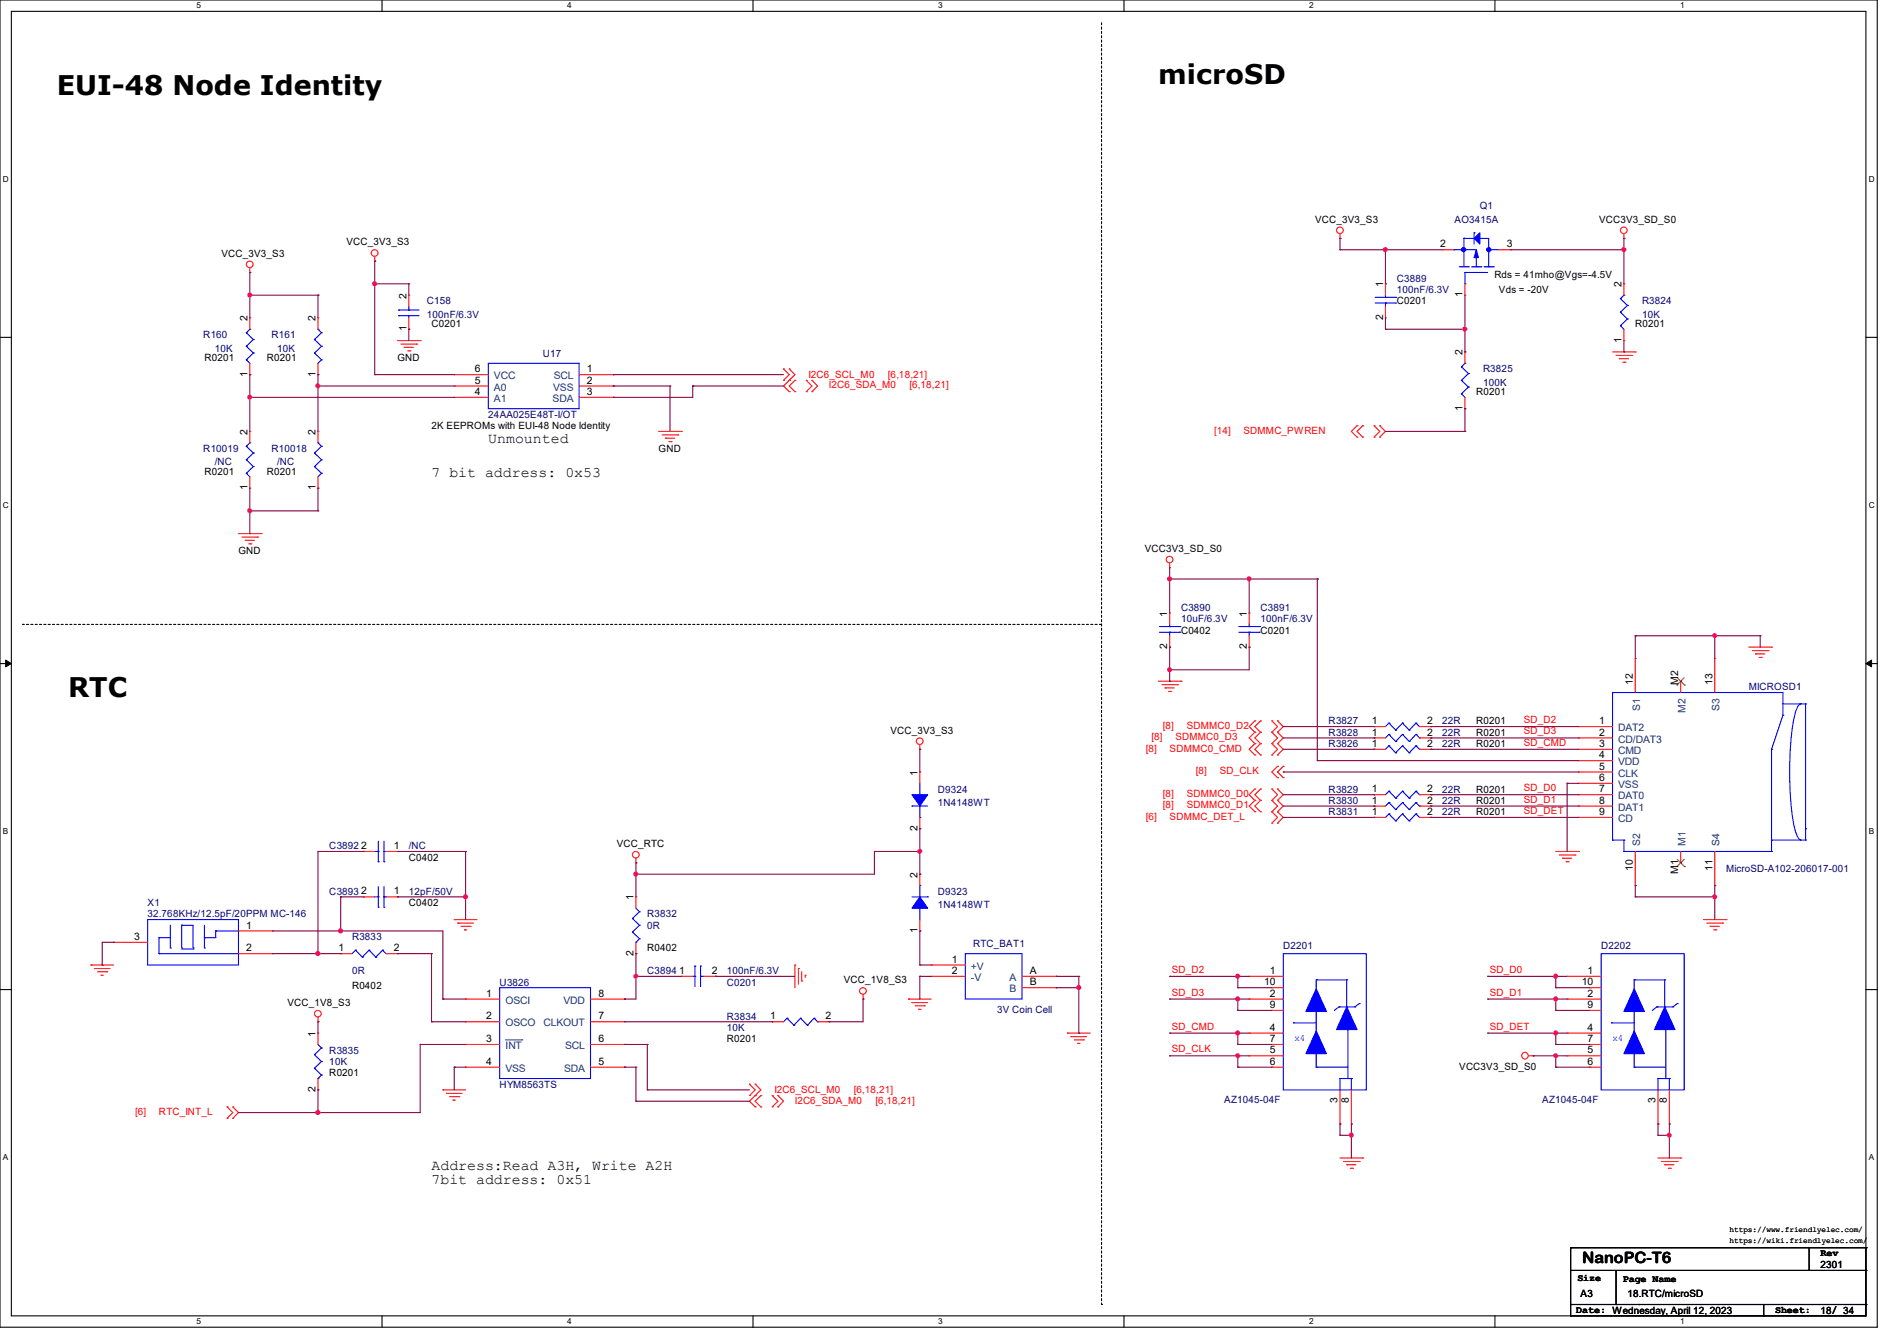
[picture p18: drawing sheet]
<svg xmlns="http://www.w3.org/2000/svg" width="297mm" height="210mm" viewBox="0 0 297 210" stroke-linecap="round" stroke-linejoin="round" font-family="sans-serif">
<defs><g id="words">
<g font-size="4.2">
<text x="8.9" y="14.9">EUI-48 Node Identity</text>
<text x="181.4" y="13.1">microSD</text>
<text x="10.7" y="109.1">RTC</text>
</g>
<text font-size="2.5" x="247.7" y="197.7">NanoPC-T6</text>
<g font-size="2.3">
<text x="76.5" y="69.4">Unmounted</text>
<text x="67.6" y="74.8">7 bit address: 0x53</text>
<text x="67.6" y="183.2">Address:Read A3H, Write A2H</text>
<text x="67.6" y="185.5">7bit address: 0x51</text>
</g>
<g font-size="1.6">
<text x="205.9" y="34.9">VCC_3V3_S3</text>
<text x="250.4" y="34.9">VCC3V3_SD_S0</text>
<text x="34.7" y="40.2">VCC_3V3_S3</text>
<text x="54.2" y="38.4">VCC_3V3_S3</text>
<text x="225.5" y="38.7">2</text>
<text x="235.9" y="38.7">3</text>
<text x="63.6" y="46.8" transform="rotate(-90 63.6 46.8)">2</text>
<text x="216.5" y="45" transform="rotate(-90 216.5 45)">1</text>
<text x="218.7" y="47.7">C0201</text>
<text x="229" y="46.6" transform="rotate(-90 229 46.6)">1</text>
<text x="234" y="43.6">Rds = 41mho@Vgs=-4.5V</text>
<text x="234.7" y="45.9">Vds = -20V</text>
<text x="253.9" y="45" transform="rotate(-90 253.9 45)">2</text>
<text x="38.7" y="50.3" transform="rotate(-90 38.7 50.3)">2</text>
<text x="49.4" y="50.3" transform="rotate(-90 49.4 50.3)">2</text>
<text x="63.6" y="51.9" transform="rotate(-90 63.6 51.9)">1</text>
<text x="67.6" y="51.2">C0201</text>
<text x="216.5" y="50.1" transform="rotate(-90 216.5 50.1)">2</text>
<text x="253.9" y="53.7" transform="rotate(-90 253.9 53.7)">1</text>
<text x="256" y="51.2">R0201</text>
<text x="32" y="56.6">R0201</text>
<text x="38.7" y="59" transform="rotate(-90 38.7 59)">1</text>
<text x="41.8" y="56.6">R0201</text>
<text x="49.4" y="59" transform="rotate(-90 49.4 59)">1</text>
<text x="62.2" y="56.6">GND</text>
<text x="74.3" y="58.3">6</text>
<text x="91.9" y="58.3">1</text>
<text x="229" y="55.7" transform="rotate(-90 229 55.7)">2</text>
<text x="74.3" y="61.8">4</text>
<text x="74.3" y="60.1">5</text>
<text x="91.9" y="60.1">2</text>
<text x="91.9" y="61.8">3</text>
<text x="229" y="64.3" transform="rotate(-90 229 64.3)">1</text>
<text x="231.1" y="61.9">R0201</text>
<text x="38.7" y="68.1" transform="rotate(-90 38.7 68.1)">2</text>
<text x="49.4" y="68.1" transform="rotate(-90 49.4 68.1)">2</text>
<text x="67.6" y="67.2">2K EEPROMs with EUI-48 Node Identity</text>
<text x="103.1" y="70.8">GND</text>
<text x="32" y="74.3">R0201</text>
<text x="38.7" y="76.8" transform="rotate(-90 38.7 76.8)">1</text>
<text x="41.8" y="74.3">R0201</text>
<text x="49.4" y="76.8" transform="rotate(-90 49.4 76.8)">1</text>
<text x="37.3" y="86.8">GND</text>
<text x="179.2" y="86.4">VCC3V3_SD_S0</text>
<text x="182.8" y="101.7" transform="rotate(-90 182.8 101.7)">2</text>
<text x="182.8" y="96.6" transform="rotate(-90 182.8 96.6)">1</text>
<text x="184.9" y="99.2">C0402</text>
<text x="195.2" y="101.7" transform="rotate(-90 195.2 101.7)">2</text>
<text x="195.2" y="96.6" transform="rotate(-90 195.2 96.6)">1</text>
<text x="197.4" y="99.2">C0201</text>
<text x="255.7" y="107.2" transform="rotate(-90 255.7 107.2)">12</text>
<text x="262.8" y="107.2" transform="rotate(-90 262.8 107.2)">M2</text>
<text x="268.1" y="107.2" transform="rotate(-90 268.1 107.2)">13</text>
<text x="214.8" y="113.4">1</text>
<text x="223.5" y="113.4">2</text>
<text x="231.1" y="113.5">R0201</text>
<text x="250.4" y="113.4">1</text>
<text x="139.4" y="114.9">VCC_3V3_S3</text>
<text x="214.8" y="115.2">1</text>
<text x="214.8" y="117">1</text>
<text x="223.5" y="115.2">2</text>
<text x="223.5" y="117">2</text>
<text x="231.1" y="115.2">R0201</text>
<text x="231.1" y="117">R0201</text>
<text x="250.4" y="115.2">2</text>
<text x="250.4" y="117">3</text>
<text x="250.4" y="118.7">4</text>
<text x="143.6" y="121.5" transform="rotate(-90 143.6 121.5)">1</text>
<text x="214.8" y="124.1">1</text>
<text x="214.8" y="125.9">1</text>
<text x="223.5" y="124.1">2</text>
<text x="223.5" y="125.9">2</text>
<text x="231.1" y="124.1">R0201</text>
<text x="231.1" y="125.9">R0201</text>
<text x="250.4" y="120.5">5</text>
<text x="250.4" y="122.3">6</text>
<text x="250.4" y="124.1">7</text>
<text x="250.4" y="125.9">8</text>
<text x="143.6" y="130.1" transform="rotate(-90 143.6 130.1)">2</text>
<text x="214.8" y="127.6">1</text>
<text x="223.5" y="127.6">2</text>
<text x="231.1" y="127.7">R0201</text>
<text x="250.4" y="127.6">9</text>
<text x="56.6" y="133">2</text>
<text x="61.7" y="133">1</text>
<text x="64" y="134.8">C0402</text>
<text x="96.6" y="132.7">VCC_RTC</text>
<text x="143.6" y="137.5" transform="rotate(-90 143.6 137.5)">2</text>
<text x="255.7" y="136.4" transform="rotate(-90 255.7 136.4)">10</text>
<text x="262.8" y="136.8" transform="rotate(-90 262.8 136.8)">M1</text>
<text x="268.1" y="136.4" transform="rotate(-90 268.1 136.4)">11</text>
<text x="56.6" y="140.1">2</text>
<text x="61.7" y="140.1">1</text>
<text x="64" y="141.9">C0402</text>
<text x="99.2" y="141" transform="rotate(-90 99.2 141)">1</text>
<text x="21" y="147.2">3</text>
<text x="38.6" y="145.4">1</text>
<text x="38.6" y="149">2</text>
<text x="53" y="149">1</text>
<text x="61.7" y="149">2</text>
<text x="99.2" y="149.7" transform="rotate(-90 99.2 149.7)">2</text>
<text x="101.3" y="149">R0402</text>
<text x="143.6" y="146.1" transform="rotate(-90 143.6 146.1)">1</text>
<text x="55.1" y="154.9">R0402</text>
<text x="106.3" y="152.5">1</text>
<text x="111.5" y="152.5">2</text>
<text x="132.1" y="154">VCC_1V8_S3</text>
<text x="149" y="152.5">2</text>
<text x="149" y="150.8">1</text>
<text x="161.2" y="152.5">A</text>
<text x="161.2" y="154.3">B</text>
<text x="197.9" y="154.3">10</text>
<text x="198.8" y="152.5">1</text>
<text x="247.7" y="154.3">10</text>
<text x="248.6" y="152.5">1</text>
<text x="45" y="157.6">VCC_1V8_S3</text>
<text x="76.1" y="156.1">1</text>
<text x="76.1" y="159.6">2</text>
<text x="93.7" y="159.6">7</text>
<text x="93.7" y="156.1">8</text>
<text x="120.6" y="159.6">1</text>
<text x="129.2" y="159.6">2</text>
<text x="198.8" y="156.1">2</text>
<text x="198.8" y="161.4">4</text>
<text x="198.8" y="157.9">9</text>
<text x="248.6" y="156.1">2</text>
<text x="248.6" y="161.4">4</text>
<text x="248.6" y="157.9">9</text>
<text x="49.4" y="162.3" transform="rotate(-90 49.4 162.3)">1</text>
<text x="76.1" y="163.2">3</text>
<text x="76.1" y="166.8">4</text>
<text x="93.7" y="166.8">5</text>
<text x="93.7" y="163.2">6</text>
<text x="113.8" y="163.2">R0201</text>
<text x="198.8" y="165">5</text>
<text x="198.8" y="166.8">6</text>
<text x="198.8" y="163.2">7</text>
<text x="228.5" y="167.5">VCC3V3_SD_S0</text>
<text x="248.6" y="165">5</text>
<text x="248.6" y="166.8">6</text>
<text x="248.6" y="163.2">7</text>
<text x="49.4" y="171" transform="rotate(-90 49.4 171)">2</text>
<text x="51.6" y="168.6">R0201</text>
<text x="209.4" y="172.8" transform="rotate(-90 209.4 172.8)">3</text>
<text x="211.2" y="172.8" transform="rotate(-90 211.2 172.8)">8</text>
<text x="259.2" y="172.8" transform="rotate(-90 259.2 172.8)">3</text>
<text x="261" y="172.8" transform="rotate(-90 261 172.8)">8</text>
<text x="285" y="196.7">Rev</text>
<text x="247" y="200.6">Size</text>
<text x="247.5" y="203.1">A3</text>
<text x="254.1" y="200.7">Page Name</text>
<text x="254.8" y="203.1">18.RTC/microSD</text>
<text x="285" y="198.6">2301</text>
<text x="246.8" y="205.6">Date: Wednesday, April 12, 2023</text>
<text x="277.9" y="205.6">Sheet:</text>
<text x="285" y="205.7">18/ 34</text>
</g>
<g font-size="1.6" fill="#000080">
<text x="227.8" y="34.9">AO3415A</text>
<text x="231.7" y="32.7">Q1</text>
<text x="66.8" y="47.7">C158</text>
<text x="218.7" y="44.1">C3889</text>
<text x="218.7" y="45.9">100nF/6.3V</text>
<text x="257.1" y="47.7">R3824</text>
<text x="31.8" y="53">R160</text>
<text x="42.5" y="53">R161</text>
<text x="66.8" y="49.8">100nF/6.3V</text>
<text x="257.1" y="49.8">10K</text>
<text x="33.6" y="55.1">10K</text>
<text x="43.4" y="55.1">10K</text>
<text x="85" y="55.8">U17</text>
<text x="232.2" y="58.3">R3825</text>
<text x="76.5" y="65.4">24AA025E48T-I/OT</text>
<text x="232.2" y="60.5">100K</text>
<text x="31.8" y="70.8">R10019</text>
<text x="42.5" y="70.8">R10018</text>
<text x="33.6" y="72.9">/NC</text>
<text x="43.4" y="72.9">/NC</text>
<text x="184.9" y="95.7">C3890</text>
<text x="197.4" y="95.7">C3891</text>
<text x="184.9" y="97.4">10uF/6.3V</text>
<text x="197.4" y="97.4">100nF/6.3V</text>
<text x="208" y="113.5">R3827</text>
<text x="225.8" y="113.5">22R</text>
<text x="273.8" y="108.1">MICROSD1</text>
<text x="208" y="115.2">R3828</text>
<text x="208" y="117">R3826</text>
<text x="225.8" y="115.2">22R</text>
<text x="225.8" y="117">22R</text>
<text x="146.9" y="124.1">D9324</text>
<text x="208" y="124.1">R3829</text>
<text x="208" y="125.9">R3830</text>
<text x="225.8" y="124.1">22R</text>
<text x="225.8" y="125.9">22R</text>
<text x="146.9" y="126.2">1N4148WT</text>
<text x="208" y="127.7">R3831</text>
<text x="225.8" y="127.7">22R</text>
<text x="51.6" y="133">C3892</text>
<text x="64" y="133">/NC</text>
<text x="270.3" y="136.6">MicroSD-A102-206017-001</text>
<text x="23.1" y="141.9">X1</text>
<text x="23.1" y="143.7">32.768KHz/12.5pF/20PPM MC-146</text>
<text x="51.6" y="140.1">C3893</text>
<text x="64" y="140.1">12pF/50V</text>
<text x="101.3" y="143.7">R3832</text>
<text x="146.9" y="140.1">D9323</text>
<text x="146.9" y="142.2">1N4148WT</text>
<text x="55.1" y="147.2">R3833</text>
<text x="101.3" y="145.5">0R</text>
<text x="152.4" y="148.3">RTC_BAT1</text>
<text x="200.9" y="148.7">D2201</text>
<text x="250.7" y="148.7">D2202</text>
<text x="55.1" y="152.6">0R</text>
<text x="78.2" y="154.3">U3826</text>
<text x="101.3" y="152.6">C3894</text>
<text x="113.8" y="152.6">100nF/6.3V</text>
<text x="113.8" y="154.3">C0201</text>
<text x="113.8" y="159.7">R3834</text>
<text x="113.8" y="161.5">10K</text>
<text x="156.1" y="158.6">3V Coin Cell</text>
<text x="51.6" y="165">R3835</text>
<text x="51.6" y="166.8">10K</text>
<text x="78.2" y="170.3">HYM8563TS</text>
<text x="191.7" y="172.7">AZ1045-04F</text>
<text x="241.5" y="172.7">AZ1045-04F</text>
</g>
<g font-size="1.6" fill="#004080">
<text x="77.3" y="59.4">VCC</text>
<text x="86.7" y="59.4">SCL</text>
<text x="77.3" y="63">A1</text>
<text x="77.3" y="61.2">A0</text>
<text x="86.5" y="63">SDA</text>
<text x="86.6" y="61.2">VSS</text>
<text x="256.8" y="111.3" transform="rotate(-90 256.8 111.3)">S1</text>
<text x="263.9" y="111.6" transform="rotate(-90 263.9 111.6)">M2</text>
<text x="269.2" y="111.3" transform="rotate(-90 269.2 111.3)">S3</text>
<text x="253.4" y="114.5">DAT2</text>
<text x="253.4" y="116.3">CD/DAT3</text>
<text x="253.4" y="118.1">CMD</text>
<text x="253.4" y="119.8">VDD</text>
<text x="253.4" y="121.6">CLK</text>
<text x="253.4" y="123.4">VSS</text>
<text x="253.4" y="125.2">DAT0</text>
<text x="253.4" y="127">DAT1</text>
<text x="253.4" y="128.7">CD</text>
<text x="256.8" y="132.5" transform="rotate(-90 256.8 132.5)">S2</text>
<text x="263.9" y="132.5" transform="rotate(-90 263.9 132.5)">M1</text>
<text x="269.2" y="132.5" transform="rotate(-90 269.2 132.5)">S4</text>
<text x="152" y="153.6">-V</text>
<text x="152" y="151.9">+V</text>
<text x="158.1" y="153.6">A</text>
<text x="158.1" y="155.4">B</text>
<text x="79.1" y="157.2">OSCI</text>
<text x="79.1" y="160.7">OSCO</text>
<text x="85.1" y="160.7">CLKOUT</text>
<text x="88.2" y="157.2">VDD</text>
<text x="79.1" y="164.3">INT</text>
<text x="79.1" y="167.9">VSS</text>
<text x="88.3" y="167.9">SDA</text>
<text x="88.5" y="164.3">SCL</text>
</g>
<g font-size="1.6" fill="#f00">
<text x="126.6" y="59.2">I2C6_SCL_M0</text>
<text x="139" y="59.2">[6,18,21]</text>
<text x="129.8" y="60.8">I2C6_SDA_M0</text>
<text x="142.4" y="60.8">[6,18,21]</text>
<text x="190.1" y="67.9">[14]</text>
<text x="194.7" y="67.9">SDMMC_PWREN</text>
<text x="238.6" y="113.2">SD_D2</text>
<text x="179.4" y="117.7">[8]</text>
<text x="180.3" y="115.9">[8]</text>
<text x="182.1" y="114.2">[8]</text>
<text x="183.1" y="117.7">SDMMC0_CMD</text>
<text x="184" y="115.9">SDMMC0_D3</text>
<text x="185.8" y="114.2">SDMMC0_D2</text>
<text x="238.6" y="115">SD_D3</text>
<text x="238.6" y="116.8">SD_CMD</text>
<text x="182.1" y="124.8">[8]</text>
<text x="185.8" y="124.8">SDMMC0_D0</text>
<text x="187.2" y="121.3">[8]</text>
<text x="191" y="121.3">SD_CLK</text>
<text x="238.6" y="123.9">SD_D0</text>
<text x="238.6" y="125.7">SD_D1</text>
<text x="179.4" y="128.4">[6]</text>
<text x="182.1" y="126.6">[8]</text>
<text x="183.1" y="128.4">SDMMC_DET_L</text>
<text x="185.8" y="126.6">SDMMC0_D1</text>
<text x="238.6" y="127.5">SD_DET</text>
<text x="183.5" y="152.4">SD_D2</text>
<text x="183.5" y="155.9">SD_D3</text>
<text x="233.3" y="152.4">SD_D0</text>
<text x="233.3" y="155.9">SD_D1</text>
<text x="183.5" y="161.2">SD_CMD</text>
<text x="233.3" y="161.2">SD_DET</text>
<text x="183.5" y="164.8">SD_CLK</text>
<text x="121.2" y="171.2">I2C6_SCL_M0</text>
<text x="124.5" y="172.8">I2C6_SDA_M0</text>
<text x="133.7" y="171.2">[6,18,21]</text>
<text x="137.1" y="172.8">[6,18,21]</text>
<text x="21.2" y="174.6">[6]</text>
<text x="24.9" y="174.6">RTC_INT_L</text>
</g>
<g font-size="1.6" fill="#00f">
<text x="202.7" y="163">x4</text>
<text x="252.5" y="163">x4</text>
</g>
<g font-size="1.3">
<text x="30.8" y="1.3">5</text>
<text x="88.8" y="1.3">4</text>
<text x="146.9" y="1.3">3</text>
<text x="205" y="1.3">2</text>
<text x="263.1" y="1.3">1</text>
<text x=".5" y="28.4">D</text>
<text x="292.6" y="28.4">D</text>
<text x=".5" y="79.5">C</text>
<text x="292.6" y="79.5">C</text>
<text x=".5" y="130.6">B</text>
<text x="292.6" y="130.6">B</text>
<text x=".5" y="181.7">A</text>
<text x="292.6" y="181.7">A</text>
<text x="30.8" y="207.4">5</text>
<text x="88.8" y="207.4">4</text>
<text x="146.9" y="207.4">3</text>
<text x="205" y="207.4">2</text>
<text x="263.1" y="207.4">1</text>
</g>
<g font-size="1.2">
<text x="270.8" y="194.6">https://wiki.friendlyelec.com/</text>
<text x="270.8" y="192.9">https://www.friendlyelec.com/</text>
</g>
</g></defs>
<path d="M0 0h293.9v207.9h-293.9zM1.8 1.8h290.3v204.3h-290.3z" fill="none" stroke="#000" stroke-width=".17"/>
<g fill="#fff">
<path d="M30.8 .2h.7v1.4h-.7z"/>
<path d="M30.8 206.2h.7v1.4h-.7z"/>
</g>
<path d="M59.8 0v1.8M59.8 206.1v1.8" fill="none" stroke="#000" stroke-width=".17"/>
<g fill="#fff">
<path d="M88.8 .2h.7v1.4h-.7z"/>
<path d="M88.8 206.2h.7v1.4h-.7z"/>
</g>
<path d="M117.9 0v1.8M117.9 206.1v1.8" fill="none" stroke="#000" stroke-width=".17"/>
<g fill="#fff">
<path d="M146.9 .2h.7v1.4h-.7z"/>
<path d="M146.9 206.2h.7v1.4h-.7z"/>
</g>
<path d="M176 0v1.8M176 206.1v1.8" fill="none" stroke="#000" stroke-width=".17"/>
<g fill="#fff">
<path d="M205 .2h.7v1.4h-.7z"/>
<path d="M205 206.2h.7v1.4h-.7z"/>
</g>
<path d="M234.1 0v1.8M234.1 206.1v1.8" fill="none" stroke="#000" stroke-width=".17"/>
<g fill="#fff">
<path d="M263.1 .2h.6v1.4h-.6z"/>
<path d="M263.1 206.2h.6v1.4h-.6z"/>
<path d="M.5 27.3h.9v1.4h-.9z"/>
<path d="M292.6 27.3h.9v1.4h-.9z"/>
<path d="M.5 78.4h.9v1.4h-.9z"/>
<path d="M292.6 78.4h.9v1.4h-.9z"/>
</g>
<path d="M0 52.8h1.8M292.1 52.8h1.8" fill="none" stroke="#000" stroke-width=".17"/>
<g fill="#fff">
<path d="M.5 129.5h.8v1.4h-.8z"/>
<path d="M292.6 129.5h.8v1.4h-.8z"/>
</g>
<path d="M0 103.9h1.8M292.1 103.9h1.8" fill="none" stroke="#000" stroke-width=".17"/>
<path d="M.9 103.4l.9 .5-.9 .5zM292.1 103.9l.9-.5v1z" fill="#000" stroke="#000" stroke-width=".16"/>
<g fill="#fff">
<path d="M.5 180.5h.8v1.4h-.8z"/>
<path d="M292.6 180.5h.8v1.4h-.8z"/>
</g>
<g fill="none" stroke="#000" stroke-width=".17">
<path d="M0 155h1.8M292.1 155h1.8M245.9 195.4h.1M245.9 199h46.2M245.9 195.4v10.7M245.9 195.4h46.2M253 199v5.3M283.3 199h.1M283.3 195.4v3.6M292.1 199h.1M292.1 195.4h.1M292.1 195.4v10.7h-46.2"/>
<path d="M245.9 206.1h.1M245.9 204.3h46.2M253 204.3h.1M256.6 204.3h.1M276.1 206.1h.1M276.1 204.3v1.8M292.1 204.3h.1"/>
</g>
<path d="M172.5 3.6v200.7M3.6 97.8h.1M172.5 97.8h-168.9M172.5 204.3h.1" fill="none" stroke="#000" stroke-width=".17" stroke-dasharray=".3 .3"/>
<g fill="none" stroke="#f00" stroke-width=".17">
<path d="M209.8 37.3h.1M209.8 36.6v.7M225.8 39.1h.1M225.8 39.1h1.8M234.7 39.1h1.8M236.5 39.1h.1M254.3 37.3h.1M254.3 36.6v.7M39.1 42.7h.1M39.1 58.7h.1M39.1 49.8h.1M39.1 42v.7"/>
<path d="M39.1 49.8v1.8M39.1 56.9v1.8M49.8 58.7h.1M49.8 49.8h.1M49.8 49.8v1.8M49.8 56.9v1.8M58.7 40.9h.1M58.7 40.2v.7M62.2 53.3h3.6M62.8 53.9h2.4M63.3 54.4h.1M63.3 54.4h1.4"/>
<path d="M63.8 54.9h.4M64 51.6h.1M64 46.2h.1M64 46.2v1.8M64 49.8v1.8M64.2 54.9h.1M65.2 53.9h.1M65.8 53.3h.1M71.1 58.7h.1M71.1 58.7h5.4M90.7 58.7h5.3M96 58.7h.1"/>
<path d="M122.7 59.6h.1M122.7 57.8h.1M122.7 57.8l.9 .9-.9 .9M123.6 59.6h.1M123.6 57.8h.1M123.6 57.8l.9 .9-1.8 1.8 .9 .8M124.5 59.6h.1M124.5 59.6l-.9 .9 .9 .8M126.2 59.6h.1M126.2 59.6l.9 .9-.9 .8M127.1 59.6h.1M127.1 59.6l.9 .9-.9 .8"/>
<path d="M216.9 44.4h.1M216.9 49.8h.1M216.9 44.4v1.8M216.9 48v1.8M229.4 46.2h.1M229.4 55.1h.1M229.4 44.4v1.8M229.4 55.1v1.8M252.5 55.1h3.5M253 55.7h2.5M253.5 56.2h.1M253.5 56.2h1.5"/>
<path d="M254.1 56.7h.3M254.3 53.3h.1M254.3 44.4h.1M254.3 44.4v1.8M254.3 51.6v1.7M254.4 56.7h.1M255.5 55.7h.1M256 55.1h.1M39.1 76.5h.1M39.1 67.6h.1M39.1 67.6v1.7M39.1 74.7v1.8"/>
<path d="M49.8 76.5h.1M49.8 67.6h.1M49.8 67.6v1.7M49.8 74.7v1.8M71.1 62.2h.1M71.1 60.5h.1M71.1 60.5h5.4M71.1 62.2h5.4M90.7 60.5h5.3M90.7 62.2h5.3M96 60.5h.1M96 62.2h.1"/>
<path d="M103.1 67.6h3.6M103.7 68.1h2.4M104.2 68.6h.1M104.2 68.6h1.4M104.7 69.2h.4M105.1 69.2h.1M106.1 68.1h.1M106.7 67.6h.1M123.6 61.3h.1M124.5 61.3h.1M126.2 61.3h.1M127.1 61.3h.1"/>
<path d="M212.5 68.5h.1M212.5 66.7h.1M212.5 66.7l-.9 .9 .9 .9M213.4 68.5h.1M213.4 66.7h.1M213.4 66.7l-.9 .9 .9 .9M215.1 68.5h.1M215.1 66.7h.1M215.1 66.7l.9 .9-.9 .9M216 66.7h.1M216 68.5h.1M216 66.7l.9 .9-.9 .9"/>
<path d="M229.4 64h.1M229.4 62.2v1.8M37.3 83.6h3.6M37.9 84.1h2.4M38.4 84.6h.1M38.4 84.6h1.4M38.9 85.2h.4M39.3 85.2h.1M40.3 84.1h.1M40.9 83.6h.1M183.1 88.9h.1M183.1 96h.1"/>
<path d="M183.1 88.2v.7M183.1 96v1.8M183.1 99.6v1.7M195.6 96h.1M195.6 96v1.8M195.6 99.6v1.7M144 117.3h.1M144 116.6v.7M181.4 106.7h3.5M181.9 107.2h2.5M182.4 107.7h.1M182.4 107.7h1.5"/>
<path d="M183 108.3h.3M183.1 101.3h.1M183.3 108.3h.1M184.4 107.2h.1M184.9 106.7h.1M195.6 101.3h.1M196.5 118.2h.1M196.5 116.5h.1M196.5 114.7h.1M196.5 112.9h.1M196.5 116.5l-.9 .8 .9 .9M196.5 112.9l-.9 .9 .9 .9"/>
<path d="M196.5 114.7l-.9 .9 .9 .9M197.4 118.2h.1M197.4 116.5h.1M197.4 114.7h.1M197.4 112.9h.1M197.4 112.9l-.9 .9 .9 .9M197.4 116.5l-.9 .8 .9 .9M197.4 114.7l-.9 .9 .9 .9M199.1 118.2h.1M199.1 116.5h.1M199.1 114.7h.1M199.1 112.9h.1"/>
<path d="M199.1 116.5l.9 .8-.9 .9M199.1 112.9l.9 .9-.9 .9M199.1 114.7l.9 .9-.9 .9M200 116.5h.1M200 118.2h.1M200 112.9h.1M200 114.7h.1M200 116.5l.9 .8-.9 .9M200 112.9l.9 .9-.9 .9M200 114.7l.9 .9-.9 .9M215.1 113.8h.1M215.1 115.6h.1"/>
<path d="M215.1 117.3h.1M215.1 113.8h1.8M215.1 115.6h1.8M215.1 117.3h1.8M222.2 113.8h1.8M222.2 115.6h1.8M222.2 117.3h1.8M224 113.8h.1M224 115.6h.1M224 117.3h.1M247.1 113.8h.1M247.1 115.6h.1"/>
<path d="M247.1 117.3h.1M247.1 119.1h.1M247.1 113.8h5.4M247.1 115.6h5.4M247.1 117.3h5.4M247.1 119.1h5.4M256 103.1h.1M256 103.1v5.4M263.1 106.7h.1M263.1 106.7v1.8M268.5 103.1h.1M268.5 103.1v5.4"/>
<path d="M273.8 101.3h3.6M274.4 101.9h2.4M274.9 102.4h.1M274.9 102.4h1.4M275.4 103h.4M275.8 103h.1M276.8 101.9h.1M277.4 101.3h.1M56.9 133.3h.1M56.9 133.3h1.8M60.5 133.3h1.7M62.2 133.3h.1"/>
<path d="M99.6 135.1h.1M99.6 134.4v.7M144 136.9h.1M144 120.9h.1M144 129.8h.1M144 120.9v1.8M144 128v1.8M144 136.9v1.8M196.5 125.3h.1M196.5 123.6h.1M196.5 127.1h.1M196.5 123.6l-.9 .9 .9 .8"/>
<path d="M196.5 125.3l-.9 .9 .9 .9M197.4 125.3h.1M197.4 123.6h.1M197.4 127.1h.1M197.4 123.6l-.9 .9 .9 .8M197.4 125.3l-.9 .9 .9 .9M199.1 128.9h.1M199.1 127.1h.1M199.1 125.3h.1M199.1 123.6h.1M199.1 127.1l.9 .9-.9 .9M199.1 123.6l.9 .9-.9 .8"/>
<path d="M199.1 125.3l.9 .9-.9 .9M200 127.1h.1M200 128.9h.1M200 123.6h.1M200 125.3h.1M200 121.8h.1M200 120h.1M200 127.1l.9 .9-.9 .9M200 123.6l.9 .9-.9 .8M200 120l-.9 .9 .9 .9M200 125.3l.9 .9-.9 .9M200.9 121.8h.1"/>
<path d="M200.9 120h.1M200.9 120l-.9 .9 .9 .9M215.1 128h.1M215.1 124.5h.1M215.1 126.2h.1M215.1 128h1.8M215.1 124.5h1.8M215.1 126.2h1.8M222.2 128h1.8M222.2 124.5h1.8M222.2 126.2h1.8M224 128h.1"/>
<path d="M224 124.5h.1M224 126.2h.1M243.6 133.3h3.5M244.1 133.9h2.5M244.6 134.4h.1M244.6 134.4h1.5M245.2 135h.3M245.5 135h.1M246.6 133.9h.1M247.1 133.3h.1M247.1 120.9h.1M247.1 122.7h.1"/>
<path d="M247.1 124.5h.1M247.1 126.2h.1M247.1 128h.1M247.1 128h5.4M247.1 124.5h5.4M247.1 126.2h5.4M247.1 120.9h5.4M247.1 122.7h5.4M256 138.7h.1M256 133.3v5.4M263.1 135.1h.1M263.1 133.3v1.8"/>
<path d="M268.5 138.7h.1M268.5 133.3v5.4M14.2 151.1h.1M14.2 151.1h3.6M14.8 151.7h.1M14.8 151.7h2.4M15.3 152.2h1.4M15.8 152.7h.1M15.8 152.7h.4M16.7 152.2h.1M17.8 147.6h.1M17.8 147.6h5.3"/>
<path d="M37.3 145.8h5.4M37.3 149.4h5.4M42.7 145.8h.1M42.7 149.4h.1M49.8 159.3v.7M53.3 149.4h.1M53.3 149.4h1.8M56.9 140.5h.1M56.9 140.5h1.8M60.5 149.4h1.7M60.5 140.5h1.7M62.2 140.5h.1"/>
<path d="M62.2 149.4h.1M71.1 144h.1M71.1 144h3.6M71.7 144.6h.1M71.7 144.6h2.4M72.2 145.1h1.4M72.7 145.6h.1M72.7 145.6h.4M72.9 156.5h.1M72.9 156.5h5.3M73.6 145.1h.1M92.5 156.5h5.3"/>
<path d="M97.8 156.5h.1M99.6 140.5h.1M99.6 149.4h.1M99.6 140.5v1.7M99.6 147.6v1.8M106.7 152.9h.1M106.7 152.9h1.8M110.2 152.9h1.8M112 152.9h.1M124.5 151.1h.1M124.5 151.1v3.6M125 151.7h.1"/>
<path d="M125 151.7v2.4M125.5 153.6h.1M125.5 152.2v1.4M126.1 152.7h.1M126.1 152.7v.4M135.1 156.5h.1M135.1 155.7v.8M142.2 156.5h.1M142.2 156.5h3.6M142.8 157h.1M142.8 157h2.4M143.3 157.5h1.4"/>
<path d="M143.8 158.1h.1M143.8 158.1h.4M144 145.8h.1M144 144v1.8M144.7 157.5h.1M145.8 152.9h.1M145.8 151.1h.1M145.8 151.1h5.3M145.8 152.9h5.3M160 152.9h5.4M160 154.7h5.4M165.4 152.9h.1"/>
<path d="M165.4 154.7h.1M195.6 152.9h.1M195.6 156.5h.1M195.6 156.5h5.3M195.6 152.9h5.3M199.1 158.2h.1M199.1 154.7h.1M199.1 158.2h1.8M199.1 154.7h1.8M245.4 152.9h.1M245.4 156.5h.1M245.4 156.5h5.3"/>
<path d="M245.4 152.9h5.3M248.9 158.2h.1M248.9 154.7h.1M248.9 158.2h1.8M248.9 154.7h1.8M266.7 144h3.6M267.3 144.6h2.4M267.8 145.1h.1M267.8 145.1h1.4M268.3 145.6h.3M268.6 145.6h.1M269.7 144.6h.1"/>
<path d="M270.3 144h.1M35.6 175.1h.1M35.6 173.4h.1M35.6 173.4l.8 .8-.8 .9M36.4 173.4h.1M36.4 175.1h.1M36.4 173.4l.9 .8-.9 .9M49.8 160h.1M49.8 161.8h.1M49.8 170.7h.1M49.8 161.8v1.8M49.8 168.9v1.8"/>
<path d="M69.3 170.7h.1M69.3 170.7h3.6M69.9 171.2h.1M69.9 171.2h2.4M70.4 171.7h1.4M71 172.3h.1M71 172.3h.3M71.8 171.7h.1M72.9 160h.1M72.9 163.6h.1M72.9 167.1h.1M72.9 160h5.3"/>
<path d="M72.9 167.1h5.3M72.9 163.6h5.3M92.5 160h5.3M92.5 167.1h5.3M92.5 163.6h5.3M97.8 167.1h.1M97.8 163.6h.1M97.8 160h.1M117.3 171.6h.1M117.3 169.8h.1M117.3 169.8l.9 .9-.9 .9M118.2 173.4h.1"/>
<path d="M118.2 171.6h.1M118.2 169.8h.1M118.2 169.8l.9 .9-1.8 1.8 .9 .9M119.1 171.6h.1M119.1 173.4h.1M119.1 171.6l-.9 .9 .9 .9M120.9 171.6h.1M120.9 173.4h.1M120.9 160h.1M120.9 171.6l.9 .9-.9 .9M120.9 160h1.8M121.8 171.6h.1"/>
<path d="M121.8 173.4h.1M121.8 171.6l.9 .9-.9 .9M128 160h1.8M129.8 160h.1M167.1 161.8h.1M167.1 161.8h3.6M167.7 162.3h.1M167.7 162.3h2.4M168.2 162.9h1.4M168.7 163.4h.1M168.7 163.4h.4M169.6 162.9h.1"/>
<path d="M195.6 161.8h.1M195.6 165.4h.1M195.6 161.8h5.3M195.6 165.4h5.3M199.1 167.1h.1M199.1 163.6h.1M199.1 167.1h1.8M199.1 163.6h1.8M209.8 176h.1M209.8 170.7v5.3M211.6 176h.1M211.6 170.7v5.3"/>
<path d="M239.3 165.4h.7M240 165.4h.1M245.4 161.8h.1M245.4 165.4h.1M245.4 161.8h5.3M245.4 165.4h5.3M248.9 167.1h.1M248.9 163.6h.1M248.9 167.1h1.8M248.9 163.6h1.8M259.6 176h.1M259.6 170.7v5.3"/>
<path d="M261.4 176h.1M261.4 170.7v5.3M209.8 181.4h3.6M210.4 181.9h2.4M210.9 182.4h.1M210.9 182.4h1.4M211.4 183h.4M211.8 183h.1M212.8 181.9h.1M213.4 181.4h.1M259.6 181.4h3.5M260.1 181.9h2.5"/>
<path d="M260.6 182.4h.1M260.6 182.4h1.5M261.2 183h.3M261.5 183h.1M262.6 181.9h.1M263.1 181.4h.1"/>
<circle cx="58.7" cy="39.6" r=".52"/>
<circle cx="209.8" cy="36.1" r=".52"/>
<circle cx="254.2" cy="36.1" r=".52"/>
<circle cx="39.1" cy="41.4" r=".52"/>
<circle cx="183.1" cy="87.6" r=".52"/>
<circle cx="144" cy="116.1" r=".52"/>
<circle cx="99.6" cy="133.9" r=".52"/>
<circle cx="49.8" cy="158.7" r=".52"/>
<circle cx="135.1" cy="155.2" r=".52"/>
<circle cx="238.7" cy="165.3" r=".52"/>
</g>
<g fill="none" stroke="#00f" stroke-width=".17">
<path d="M227.6 39.1h.1M227.6 39.1h3.5M229.2 37.3h.1M229.2 37.3v4.5M229.2 37.3h1.6M230.8 36.4h.1M230.8 36.4v1.8M231.7 37.3h.1M231.7 37.3h1.4v4.5M233.1 39.1h.1M233.1 39.1h1.6M38.6 56.3h.1"/>
<path d="M38.6 54.2h.1M38.6 52.1h.1M38.6 56.3l.5 .6M38.6 54.2l1.1 1.1M38.6 52.1l1.1 1.1M39.1 51.6h.1M39.1 51.6l-.5 .5M39.7 55.3h.1M39.7 53.2h.1M39.7 55.3l-1.1 1M39.7 53.2l-1.1 1M49.2 55.3h.1"/>
<path d="M49.2 53.2h.1M49.2 55.3l1.1 1M49.2 53.2l1.1 1M49.8 51.6h.1M49.8 51.6l.5 .5M50.3 56.3h.1M50.3 54.2h.1M50.3 52.1h.1M50.3 56.3l-.5 .6M50.3 54.2l-1.1 1.1M50.3 52.1l-1.1 1.1M62.4 48.6h.1"/>
<path d="M62.4 49.4h.1M62.4 48.6h3.2M62.4 49.4h3.2M64 49.4h.1M64 48.6h.1M64 48v.6M64 49.4v.4M76.5 56.9h14.2v7.1h-14.2zM215.3 47.5h3.2M215.3 46.6h3.2M216.9 46.6h.1M216.9 47.5h.1"/>
<path d="M216.9 46.2v.4M216.9 47.5v.5M218.5 47.5h.1M218.5 46.6h.1M228.5 41.8h1.4M228.8 59.6h.1M228.8 57.4h.1M228.8 59.6l1.1 1M228.8 57.4l1.1 1.1M229.4 42.7h.1M229.4 44.4h.1M229.4 56.9h.1"/>
<path d="M229.4 42.7h3.5M229.4 42.7v1.7M229.4 56.9l-.6 .5M229.9 41.8h.1M229.9 58.5h.1M229.9 58.5l-1.1 1.1M230.4 41.8h1.5M231.1 41.8h.1M231.1 40v1.8M231.9 41.8h.1M232.4 41.8h1.4M233.1 41.8h.1"/>
<path d="M233.8 41.8h.1M253.7 51h.1M253.7 48.9h.1M253.7 46.8h.1M253.7 51l.6 .6M253.7 48.9l1.1 1.1M253.7 46.8l1.1 1M254.3 46.2h.1M254.3 46.2l-.6 .6M254.8 50h.1M254.8 47.8h.1M254.8 50l-1.1 1"/>
<path d="M254.8 47.8l-1.1 1.1M38.6 74.1h.1M38.6 72h.1M38.6 69.9h.1M38.6 74.1l.5 .6M38.6 72l1.1 1.1M38.6 69.9l1.1 1.1M39.1 69.3h.1M39.1 69.3l-.5 .6M39.7 73.1h.1M39.7 71h.1M39.7 73.1l-1.1 1"/>
<path d="M39.7 71l-1.1 1M49.2 73.1h.1M49.2 71h.1M49.2 73.1l1.1 1M49.2 71l1.1 1M49.8 69.3h.1M49.8 69.3l.5 .6M50.3 74.1h.1M50.3 72h.1M50.3 69.9h.1M50.3 74.1l-.5 .6M50.3 72l-1.1 1.1"/>
<path d="M50.3 69.9l-1.1 1.1M228.8 61.7h.1M228.8 61.7l.6 .5M229.9 60.6h.1M229.9 60.6l-1.1 1.1M181.5 99h3.2M181.5 98.1h3.2M183.1 98.1h.1M183.1 99h.1M183.1 97.8v.3M183.1 99v.6M184.7 99h.1"/>
<path d="M184.7 98.1h.1M194 99h3.2M194 98.1h3.2M195.6 98.1h.1M195.6 99h.1M195.6 97.8v.3M195.6 99v.6M197.2 99h.1M197.2 98.1h.1M217.5 113.2h.1M217.5 115h.1M217.5 116.8h.1"/>
<path d="M217.5 113.2l-.6 .6M217.5 113.2l1 1.1M217.5 115l-.6 .6M217.5 115l1 1.1M217.5 116.8l-.6 .5M217.5 116.8l1 1.1M218.5 114.3h.1M218.5 116.1h.1M218.5 117.9h.1M219.6 113.2h.1M219.6 115h.1M219.6 116.8h.1"/>
<path d="M219.6 113.2l-1.1 1.1M219.6 113.2l1 1.1M219.6 115l-1.1 1.1M219.6 115l1 1.1M219.6 116.8l-1.1 1.1M219.6 116.8l1 1.1M220.6 114.3h.1M220.6 116.1h.1M220.6 117.9h.1M221.7 113.2h.1M221.7 115h.1M221.7 116.8h.1"/>
<path d="M221.7 113.2l-1.1 1.1M221.7 113.2l.5 .6M221.7 115l-1.1 1.1M221.7 115l.5 .6M221.7 116.8l-1.1 1.1M221.7 116.8l.5 .5M222.2 113.8h.1M222.2 115.6h.1M222.2 117.3h.1M252.5 108.5h.1M252.5 108.5v23.1M252.5 108.5h26.6v3.5"/>
<path d="M277.4 117.3h.1M277.4 117.3v16M279.1 112h.1M279.1 112l-1.7 5.3M279.1 110.2h3.6M282 110.2a2.04 2.04 0 0 0-1 1.8 50.3 50.3 0 0 0 0 17.8 1.96 1.96 0 0 0 1 1.7M282.7 110.2h.1M282.7 110.2v21.4M58.7 133.3h.5M59.2 135h.1M59.2 133.3h.1M59.2 131.7v3.3"/>
<path d="M59.2 138.9v3.2M60.1 133.3h.1M60.1 135h.1M60.1 131.7v3.3M60.1 138.9v3.2M60.1 133.3h.4M142.8 126.2h.1M142.8 126.2h2.4M144 138.7h.1M144 124.5h.1M144 128h.1M144 122.7v1.8"/>
<path d="M144 126.2v1.8M144 138.7v1.8M217.5 127.5h.1M217.5 123.9h.1M217.5 125.7h.1M217.5 127.5l-.6 .5M217.5 127.5l1 1.1M217.5 123.9l-.6 .6M217.5 123.9l1 1.1M217.5 125.7l-.6 .5M217.5 125.7l1 1.1M218.5 128.6h.1"/>
<path d="M218.5 125h.1M218.5 126.8h.1M219.6 127.5h.1M219.6 123.9h.1M219.6 125.7h.1M219.6 127.5l-1.1 1.1M219.6 127.5l1 1.1M219.6 123.9l-1.1 1.1M219.6 123.9l1 1.1M219.6 125.7l-1.1 1.1M219.6 125.7l1 1.1M220.6 128.6h.1"/>
<path d="M220.6 125h.1M220.6 126.8h.1M221.7 127.5h.1M221.7 123.9h.1M221.7 125.7h.1M221.7 127.5l-1.1 1.1M221.7 127.5l.5 .5M221.7 123.9l-1.1 1.1M221.7 123.9l.5 .6M221.7 125.7l-1.1 1.1M221.7 125.7l.5 .5M222.2 128h.1"/>
<path d="M222.2 124.5h.1M222.2 126.2h.1M252.5 131.6h.1M252.5 131.6h1.8M254.3 133.3h.1M254.3 131.6h.1M254.3 133.3h23.1M254.3 131.6v1.7M277.4 133.3h.1M277.4 131.6h.1M277.4 131.6h5.3M282.7 129.8h.1"/>
<path d="M282.7 131.6h.1M23.1 144h14.2v7.1h-14.2zM24.9 146.9h.1M24.9 149.4h.1M24.9 146.9h1.8M24.9 146.9v2.5M24.9 149.4h12.4M26.7 148.5h.1M26.7 144.9v3.6M28.4 144.9h.1M28.4 148.5h.1M28.4 144.9h1.8v3.6"/>
<path d="M28.4 144.9v3.6M28.4 148.6h1.8M30.2 148.5h.1M30.2 148.6h.1M32 148.5h.1M32 146.9h.1M32 144.9v3.6M33.8 145.8h.1M33.8 145.8h3.5M33.8 145.8v1.1h-1.8M37.3 149.4h.1M55.7 148.8h.1"/>
<path d="M55.7 148.8l-.6 .6M55.7 148.8l1 1.1M56.7 149.9h.1M57.8 148.8h.1M57.8 148.8l-1.1 1.1M57.8 148.8l1 1.1M58.7 140.5h.5M58.8 149.9h.1M59.2 142.1h.1M59.2 140.5h.1M59.9 148.8h.1M59.9 148.8l-1.1 1.1"/>
<path d="M59.9 148.8l.6 .6M60.1 140.5h.1M60.1 142.1h.1M60.1 140.5h.4M60.5 149.4h.1M78.2 154.7h14.3v14.2h-14.3zM99 143.8h.1M99 146h.1M99 143.8l1.1 1.1M99 146l1.1 1M99.6 147.6h.1M99.6 142.2l.5 .6"/>
<path d="M100.1 142.8h.1M100.1 144.9h.1M100.1 147h.1M100.1 142.8l-1.1 1M100.1 144.9l-1.1 1.1M100.1 147l-.5 .6M108.5 152.9h.3M108.8 152.9h.1M108.8 151.3h.1M108.8 151.3v3.2M109.7 151.3h.1M109.7 152.9h.1"/>
<path d="M109.7 152.9h.5M109.7 151.3v3.2M123.2 159.5h.1M123.2 159.5l-.5 .5M123.2 159.5l1.1 1.1M125.3 159.5h.1M125.3 159.5l-1 1.1M125.3 159.5l1.1 1.1M127.5 159.5h.1M127.5 159.5l-1.1 1.1M127.5 159.5l.5 .5M142.8 140.5h2.4"/>
<path d="M144 142.2h.1M144 142.2v1.8M145.2 140.5h.1M151.1 149.4h8.9v7.1h-8.9zM200.9 149.4h13v21.3h-13zM206.1 158.4h.1M206.1 153.5h.1M206.1 153.5h4.8M206.1 153.5v1.4M206.1 158.4v3.2M209.6 157.7h.1M209.6 157.7h2.5"/>
<path d="M209.6 157.7l-.7 .5M210.9 153.5h.1M210.9 157.7h.1M210.9 153.5v4.2M212.1 157.7h.1M212.8 157.2h.1M212.8 157.2l-.7 .5M250.7 149.4h13v21.3h-13zM255.9 158.4h.1M255.9 153.5h.1M255.9 153.5v1.4M255.9 158.4v3.2"/>
<path d="M255.9 153.5h4.7M259.4 157.7h.1M259.4 157.7h2.5M259.4 157.7l-.7 .5M260.6 153.5h.1M260.6 157.7h.1M260.6 153.5v4.2M261.9 157.7h.1M262.6 157.2h.1M262.6 157.2l-.7 .5M49.2 165.2h.1M49.2 167.3h.1"/>
<path d="M49.2 165.2l1.1 1M49.2 167.3l1.1 1.1M49.8 168.9h.1M49.8 163.6l.5 .5M50.3 164.1h.1M50.3 166.2h.1M50.3 168.4h.1M50.3 164.1l-1.1 1.1M50.3 166.2l-1.1 1.1M50.3 168.4l-.5 .5M124.3 160.6h.1M126.4 160.6h.1"/>
<path d="M128 160h.1M202.5 160.2h.1M202.5 160.2h3.6M206.1 167.1h.1M206.1 165h.1M206.1 167.1h4.9M206.1 165v2.1M209.8 168.9h.1M209.8 168.9h1.8M209.8 168.9v1.8M211 168.9h.1M211 161.2v7.7"/>
<path d="M211.6 168.9h.1M211.6 168.9v1.8M252.3 160.2h.1M252.3 160.2h3.6M255.9 167.1h.1M255.9 165h.1M255.9 165v2.1M255.9 167.1h4.9M259.6 168.9h.1M259.6 168.9v1.8M259.6 168.9h1.8M260.8 168.9h.1"/>
<path d="M260.8 161.2v7.7M261.4 168.9h.1M261.4 168.9v1.8"/>
</g>
<g fill="#00f" stroke="#00f" stroke-width=".17">
<path d="M231.7 36.4v1.8l-.9-.9z"/>
<path d="M231.1 39.1l.4 1.2h-.7z"/>
<path d="M144 140.5l1.2 1.7h-2.4z" fill-rule="evenodd"/>
<path d="M260.6 157.7l1.7 3.5h-3.3z" fill-rule="evenodd"/>
<path d="M255.9 154.9l1.6 3.5h-3.2z" fill-rule="evenodd"/>
<path d="M255.9 161.5l1.6 3.5h-3.2z" fill-rule="evenodd"/>
<path d="M210.9 157.7l1.6 3.5h-3.2z" fill-rule="evenodd"/>
<path d="M206.1 154.9l1.6 3.5h-3.2z" fill-rule="evenodd"/>
<path d="M206.1 161.5l1.6 3.5h-3.2z" fill-rule="evenodd"/>
<path d="M142.8 124.5h2.4l-1.2 1.7z" fill-rule="evenodd"/>
<circle cx="233.1" cy="39.1" r=".33"/>
<circle cx="229.2" cy="39.1" r=".33"/>
</g>
<path d="M79.1 162.9h2.6M81.7 162.9h.1" fill="none" stroke="#004080" stroke-width=".16"/>
<path d="M262.6 107.3h.1M262.6 106.1l1.1 1.2M263.7 106.1l-1.1 1.2M263.7 107.3h.1M262.6 135.7h.1M262.6 134.6l1.1 1.1M263.7 134.6l-1.1 1.1M263.7 135.7h.1" fill="none" stroke="#804000" stroke-width=".16"/>
<g fill="none" stroke="#800040" stroke-width=".17">
<path d="M209.8 39.1h.1M209.8 37.3h.1M209.8 37.3v1.8M209.8 39.1h16M216.9 39.1h.1M216.9 39.1v5.3M236.5 39.1h17.8M254.3 39.1h.1M254.3 37.3h.1M254.3 37.3v7.1M39.1 46.2h.1M39.1 58.7h.1"/>
<path d="M39.1 42.7h.1M39.1 42.7v7.1M39.1 58.7v8.9M39.1 46.2h10.7M49.8 46.2h.1M49.8 58.7h.1M49.8 46.2v3.6M49.8 58.7v8.9M58.7 40.9h.1M58.7 44.4h.1M58.7 58.7h.1M58.7 58.7h12.4"/>
<path d="M58.7 40.9v17.8M58.7 44.4h5.3M64 44.4h.1M64 51.6h.1M64 44.4v1.8M64 51.6v1.7M96 58.7h.1M96 58.7h26.7M216.9 44.4h.1M216.9 51.6h.1M216.9 49.8v1.8M216.9 51.6h12.5"/>
<path d="M229.4 51.6h.1M229.4 55.1h.1M229.4 46.2v8.9M254.3 55.1h.1M254.3 53.3v1.8M39.1 62.2h.1M39.1 76.5v7.1M39.1 62.2h32M49.8 60.5h.1M49.8 76.5h.1M49.8 76.5v3.5M49.8 60.5h21.3"/>
<path d="M96 62.2h.1M96 60.5h.1M96 60.5h8.9M104.9 60.5h.1M104.9 60.5v7.1M108.5 60.5h.1M108.5 60.5v1.7h-12.5M108.5 60.5h14.2M216.9 67.6h12.5M229.4 64h.1M229.4 67.6h.1M229.4 64v3.6"/>
<path d="M39.1 80h.1M39.1 83.6h.1M39.1 80h10.7M49.8 80h.1M183.1 90.7h.1M183.1 88.9v7.1M183.1 90.7h23.1M195.6 90.7h.1M195.6 90.7v5.3M206.2 90.7h.1M206.2 90.7v28.4M256 99.6h.1"/>
<path d="M256 99.6v3.5M256 99.6h19.6M268.5 99.6h.1M268.5 99.6v3.5M275.6 99.6h.1M275.6 99.6v1.7M144 117.3h.1M144 117.3v3.6M183.1 101.3h.1M183.1 104.9h.1M183.1 106.7h.1M183.1 101.3v5.4"/>
<path d="M195.6 101.3h.1M195.6 101.3v3.6h-12.5M200.9 117.3h14.2M200.9 113.8h14.2M200.9 115.6h14.2M206.2 119.1h.1M206.2 119.1h40.9M215.1 117.3h.1M215.1 113.8h.1M215.1 115.6h.1M224 113.8h.1M224 115.6h.1"/>
<path d="M224 117.3h.1M224 117.3h23.1M224 113.8h23.1M224 115.6h23.1M56.9 133.3h.1M56.9 133.3h-7.1v16.1M62.2 133.3h10.7M72.9 133.3h.1M72.9 133.3v10.7M99.6 136.9h.1M99.6 135.1h.1M99.6 135.1v5.4"/>
<path d="M136.9 133.3h.1M136.9 133.3v3.6h-37.3M136.9 133.3h7.1M144 133.3h.1M144 136.9h.1M144 129.8h.1M144 129.8v7.1M200.9 120.9h.1M200.9 124.5h14.2M200.9 126.2h14.2M200.9 120.9h46.2M200.9 128h14.2"/>
<path d="M215.1 124.5h.1M215.1 126.2h.1M215.1 128h.1M224 124.5h.1M224 126.2h.1M224 128h.1M224 124.5h23.1M224 126.2h23.1M224 128h23.1M245.4 122.7h.1M245.4 122.7v10.6M245.4 122.7h1.7"/>
<path d="M256 138.7h.1M256 138.7v1.8M268.5 138.7h.1M268.5 138.7v5.3M16 151.1h.1M17.8 147.6h.1M17.8 147.6h-1.8v3.5M42.7 149.4h10.6M42.7 145.8h26.6v10.7M49.8 149.4h.1M53.3 145.8h.1M53.3 140.5h.1"/>
<path d="M53.3 149.4h.1M53.3 140.5h3.6M53.3 140.5v5.3M62.2 149.4h.1M62.2 140.5h.1M62.2 149.4h5.4M62.2 140.5h10.7M67.6 149.4h.1M67.6 149.4v10.6M69.3 156.5h.1M69.3 156.5h3.6M72.9 140.5h.1"/>
<path d="M97.8 156.5h.1M99.6 152.9h.1M99.6 149.4h.1M99.6 152.9h7.1M99.6 149.4v7.1h-1.8M112 152.9h.1M112 152.9h12.5M135.1 156.5h.1M135.1 156.5v3.5h-5.3M144 151.1h.1M144 145.8h.1M144 152.9h.1"/>
<path d="M144 145.8v5.3M144 152.9v3.6M144 151.1h1.8M144 152.9h1.8M165.4 152.9h.1M165.4 154.7h.1M165.4 152.9h3.5M165.4 154.7h3.5M168.9 152.9h.1M168.9 152.9v8.9M183.1 152.9h.1M183.1 156.5h.1"/>
<path d="M183.1 152.9h12.5M183.1 156.5h12.5M193.8 154.7h.1M193.8 152.9h.1M193.8 158.2h.1M193.8 156.5h.1M193.8 154.7h5.3M193.8 152.9v1.8M193.8 156.5v1.7M193.8 158.2h5.3M232.9 152.9h.1M232.9 156.5h.1"/>
<path d="M232.9 152.9h12.5M232.9 156.5h12.5M243.6 154.7h.1M243.6 152.9h.1M243.6 158.2h.1M243.6 156.5h.1M243.6 154.7h5.3M243.6 158.2h5.3M243.6 152.9v1.8M243.6 156.5v1.7M256 140.5h.1M256 140.5h12.5"/>
<path d="M268.5 140.5h.1M37.3 174.2h.1M49.8 160h.1M49.8 170.7h.1M49.8 174.2h.1M49.8 160v1.8M49.8 170.7v3.5M65.8 163.6h.1M65.8 163.6h7.1M65.8 163.6v10.6h-28.5M67.6 160h.1M67.6 160h5.3"/>
<path d="M71.1 167.1h.1M71.1 167.1h1.8M71.1 167.1v3.6M97.8 163.6h.1M97.8 167.1h.1M97.8 160h23.1M97.8 163.6h3.5M97.8 167.1h1.8M99.6 172.5h.1M99.6 167.1h.1M99.6 172.5h17.7M99.6 167.1v5.4"/>
<path d="M101.3 170.7h.1M101.3 163.6h.1M101.3 170.7h16M101.3 163.6v7.1M120.9 160h.1M129.8 160h.1M168.9 161.8h.1M183.1 161.8h.1M183.1 165.4h.1M183.1 161.8h12.5M183.1 165.4h12.5M193.8 163.6h.1"/>
<path d="M193.8 161.8h.1M193.8 167.1h.1M193.8 165.4h.1M193.8 163.6h5.3M193.8 167.1h5.3M193.8 161.8v1.8M193.8 165.4v1.7M209.8 177.8h.1M209.8 176h.1M209.8 177.8h1.8M209.8 176v1.8M211.6 176h.1"/>
<path d="M211.6 177.8h.1M211.6 176v5.4M232.9 161.8h.1M232.9 161.8h12.5M240 165.4h.1M240 165.4h5.4M243.6 163.6h.1M243.6 161.8h.1M243.6 167.1h.1M243.6 165.4h.1M243.6 163.6h5.3M243.6 167.1h5.3"/>
<path d="M243.6 161.8v1.8M243.6 165.4v1.7M259.6 177.8h.1M259.6 176h.1M259.6 177.8h1.8M259.6 176v1.8M261.4 176h.1M261.4 177.8h.1M261.4 176v5.4"/>
</g>
<g fill="#f0f" stroke="#f0f" stroke-width=".17">
<circle cx="168.9" cy="154.7" r=".32"/>
<circle cx="99.5" cy="136.9" r=".32"/>
<circle cx="99.5" cy="152.9" r=".32"/>
<circle cx="49.8" cy="174.2" r=".32"/>
<circle cx="268.5" cy="99.5" r=".32"/>
<circle cx="183.1" cy="104.9" r=".32"/>
<circle cx="211.6" cy="177.8" r=".32"/>
<circle cx="261.3" cy="177.8" r=".32"/>
<circle cx="193.8" cy="152.9" r=".32"/>
<circle cx="193.8" cy="156.4" r=".32"/>
<circle cx="193.8" cy="161.8" r=".32"/>
<circle cx="193.8" cy="165.3" r=".32"/>
<circle cx="243.6" cy="152.9" r=".32"/>
<circle cx="243.6" cy="156.4" r=".32"/>
<circle cx="243.6" cy="161.8" r=".32"/>
<circle cx="243.6" cy="165.3" r=".32"/>
<circle cx="53.3" cy="145.8" r=".32"/>
<circle cx="49.8" cy="149.3" r=".32"/>
<circle cx="72.9" cy="140.4" r=".32"/>
<circle cx="195.6" cy="90.7" r=".32"/>
<circle cx="183.1" cy="90.7" r=".32"/>
<circle cx="268.5" cy="140.4" r=".32"/>
<circle cx="216.9" cy="39.1" r=".32"/>
<circle cx="229.3" cy="51.5" r=".32"/>
<circle cx="254.2" cy="39.1" r=".32"/>
<circle cx="58.7" cy="44.4" r=".32"/>
<circle cx="49.8" cy="60.4" r=".32"/>
<circle cx="39.1" cy="46.2" r=".32"/>
<circle cx="39.1" cy="62.2" r=".32"/>
<circle cx="39.1" cy="80" r=".32"/>
<circle cx="144" cy="133.3" r=".32"/>
</g>
<use href="#words"/>
</svg>
